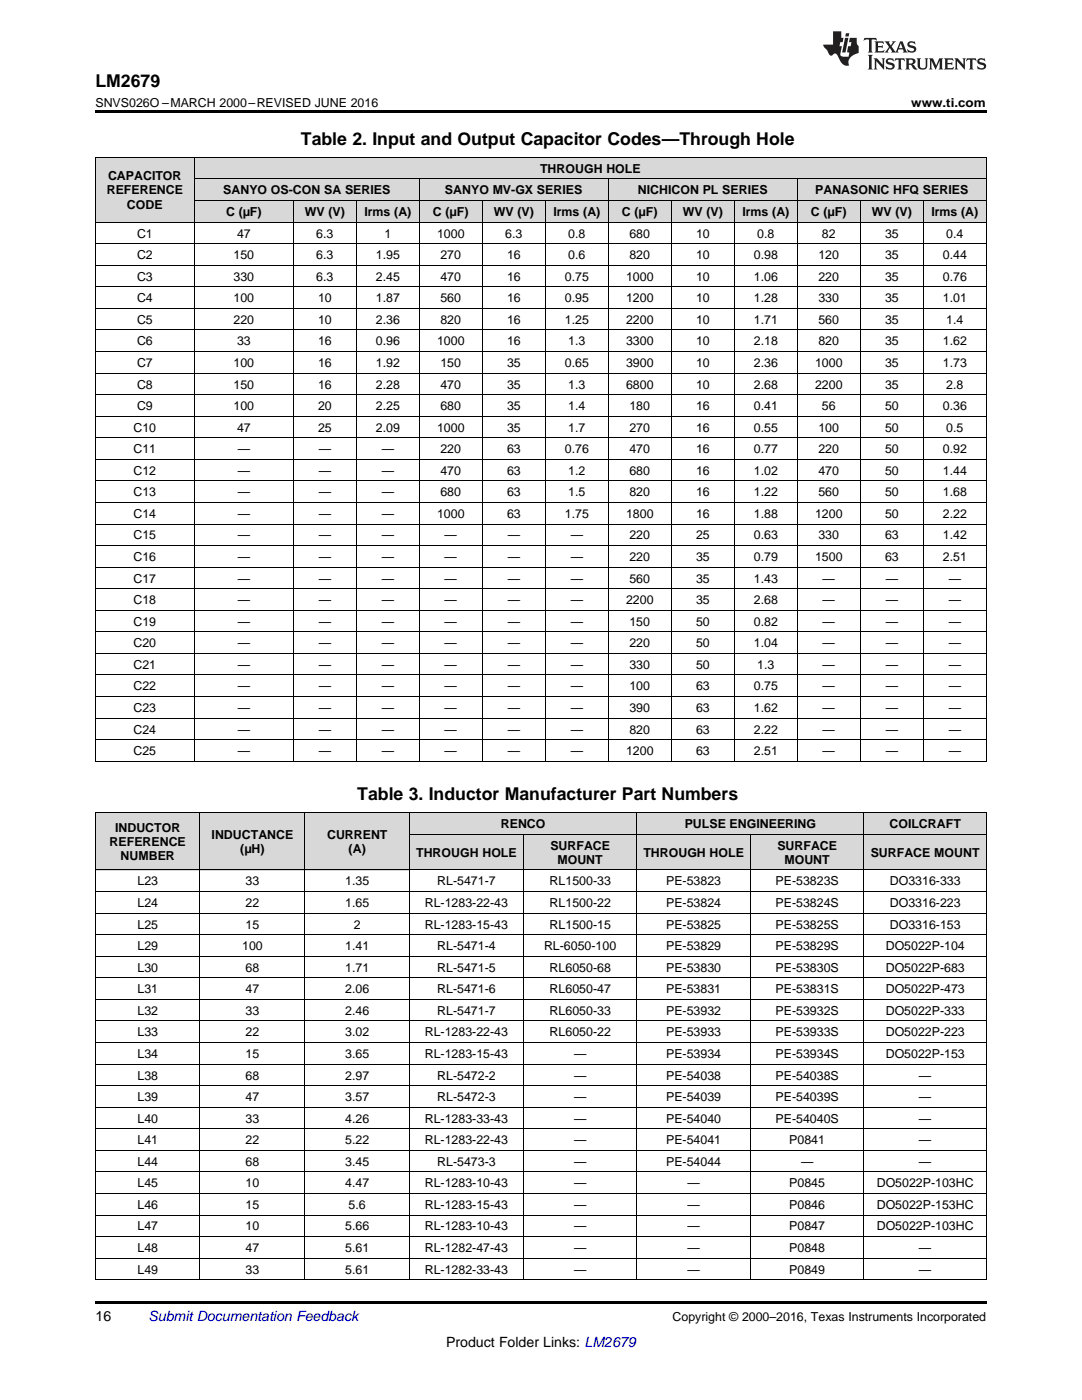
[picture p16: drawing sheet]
<svg xmlns="http://www.w3.org/2000/svg" width="216mm" height="279mm" viewBox="0 0 216 279" stroke-linecap="round" stroke-linejoin="round" font-family="sans-serif">
<defs><g id="words">
<g font-size="3.5">
<text x="19" y="17.3">LM2679</text>
<text x="60" y="28.9">Table 2. Input and Output Capacitor Codes—Through Hole</text>
<text x="71.3" y="159.7">Table 3. Inductor Manufacturer Part Numbers</text>
</g>
<g font-size="2.8">
<text x="19" y="263.6">16</text>
<text x="89" y="268.9">Product Folder Links: LM2679</text>
</g>
<text font-size="2.8" fill="#0000c8" x="29.6" y="263.6">Submit Documentation Feedback</text>
<g font-size="2.5">
<text x="19" y="21.4">SNVS026O –MARCH 2000–REVISED JUNE 2016</text>
<text x="181.8" y="21.4">www.ti.com</text>
<text x="21.6" y="36">CAPACITOR</text>
<text x="107.8" y="34.5">THROUGH HOLE</text>
<text x="21.3" y="38.8">REFERENCE</text>
<text x="25.3" y="41.6">CODE</text>
<text x="44.6" y="38.8">SANYO OS-CON SA SERIES</text>
<text x="88.8" y="38.8">SANYO MV-GX SERIES</text>
<text x="127.3" y="38.8">NICHICON PL SERIES</text>
<text x="162.7" y="38.8">PANASONIC HFQ SERIES</text>
<text x="27.3" y="47.4">C1</text>
<text x="45.1" y="43.1">C (µF)</text>
<text x="47.3" y="47.4">47</text>
<text x="60.8" y="43.1">WV (V)</text>
<text x="63.1" y="47.4">6.3</text>
<text x="72.7" y="43.1">Irms (A)</text>
<text x="76.7" y="47.4">1</text>
<text x="86.4" y="43.1">C (µF)</text>
<text x="87.2" y="47.4">1000</text>
<text x="98.5" y="43.1">WV (V)</text>
<text x="100.8" y="47.4">6.3</text>
<text x="110.4" y="43.1">Irms (A)</text>
<text x="113.4" y="47.4">0.8</text>
<text x="124.1" y="43.1">C (µF)</text>
<text x="125.6" y="47.4">680</text>
<text x="136.2" y="43.1">WV (V)</text>
<text x="138.9" y="47.4">10</text>
<text x="148.1" y="43.1">Irms (A)</text>
<text x="151.1" y="47.4">0.8</text>
<text x="161.8" y="43.1">C (µF)</text>
<text x="164" y="47.4">82</text>
<text x="174" y="43.1">WV (V)</text>
<text x="176.6" y="47.4">35</text>
<text x="185.8" y="43.1">Irms (A)</text>
<text x="188.8" y="47.4">0.4</text>
<text x="27.3" y="51.7">C2</text>
<text x="46.6" y="51.7">150</text>
<text x="63.1" y="51.7">6.3</text>
<text x="75" y="51.7">1.95</text>
<text x="87.9" y="51.7">270</text>
<text x="101.2" y="51.7">16</text>
<text x="113.4" y="51.7">0.6</text>
<text x="125.6" y="51.7">820</text>
<text x="138.9" y="51.7">10</text>
<text x="150.4" y="51.7">0.98</text>
<text x="163.3" y="51.7">120</text>
<text x="176.6" y="51.7">35</text>
<text x="188.1" y="51.7">0.44</text>
<text x="27.3" y="56">C3</text>
<text x="46.6" y="56">330</text>
<text x="63.1" y="56">6.3</text>
<text x="75" y="56">2.45</text>
<text x="87.9" y="56">470</text>
<text x="101.2" y="56">16</text>
<text x="112.7" y="56">0.75</text>
<text x="124.9" y="56">1000</text>
<text x="138.9" y="56">10</text>
<text x="150.4" y="56">1.06</text>
<text x="163.3" y="56">220</text>
<text x="176.6" y="56">35</text>
<text x="188.1" y="56">0.76</text>
<text x="27.3" y="60.3">C4</text>
<text x="27.3" y="64.6">C5</text>
<text x="46.6" y="60.3">100</text>
<text x="46.6" y="64.6">220</text>
<text x="63.5" y="60.3">10</text>
<text x="63.5" y="64.6">10</text>
<text x="75" y="60.3">1.87</text>
<text x="75" y="64.6">2.36</text>
<text x="87.9" y="60.3">560</text>
<text x="87.9" y="64.6">820</text>
<text x="101.2" y="60.3">16</text>
<text x="101.2" y="64.6">16</text>
<text x="112.7" y="60.3">0.95</text>
<text x="112.7" y="64.6">1.25</text>
<text x="124.9" y="60.3">1200</text>
<text x="124.9" y="64.6">2200</text>
<text x="138.9" y="60.3">10</text>
<text x="138.9" y="64.6">10</text>
<text x="150.4" y="60.3">1.28</text>
<text x="150.4" y="64.6">1.71</text>
<text x="163.3" y="60.3">330</text>
<text x="163.3" y="64.6">560</text>
<text x="176.6" y="60.3">35</text>
<text x="176.6" y="64.6">35</text>
<text x="188.1" y="60.3">1.01</text>
<text x="188.8" y="64.6">1.4</text>
<text x="27.3" y="68.9">C6</text>
<text x="47.3" y="68.9">33</text>
<text x="63.5" y="68.9">16</text>
<text x="75" y="68.9">0.96</text>
<text x="87.2" y="68.9">1000</text>
<text x="101.2" y="68.9">16</text>
<text x="113.4" y="68.9">1.3</text>
<text x="124.9" y="68.9">3300</text>
<text x="138.9" y="68.9">10</text>
<text x="150.4" y="68.9">2.18</text>
<text x="163.3" y="68.9">820</text>
<text x="176.6" y="68.9">35</text>
<text x="188.1" y="68.9">1.62</text>
<text x="27.3" y="73.2">C7</text>
<text x="27.3" y="77.5">C8</text>
<text x="46.6" y="73.2">100</text>
<text x="46.6" y="77.5">150</text>
<text x="63.5" y="73.2">16</text>
<text x="63.5" y="77.5">16</text>
<text x="75" y="73.2">1.92</text>
<text x="75" y="77.5">2.28</text>
<text x="87.9" y="73.2">150</text>
<text x="87.9" y="77.5">470</text>
<text x="101.2" y="73.2">35</text>
<text x="101.2" y="77.5">35</text>
<text x="112.7" y="73.2">0.65</text>
<text x="113.4" y="77.5">1.3</text>
<text x="124.9" y="73.2">3900</text>
<text x="124.9" y="77.5">6800</text>
<text x="138.9" y="73.2">10</text>
<text x="138.9" y="77.5">10</text>
<text x="150.4" y="73.2">2.36</text>
<text x="150.4" y="77.5">2.68</text>
<text x="162.6" y="73.2">1000</text>
<text x="162.6" y="77.5">2200</text>
<text x="176.6" y="73.2">35</text>
<text x="176.6" y="77.5">35</text>
<text x="188.1" y="73.2">1.73</text>
<text x="188.8" y="77.5">2.8</text>
<text x="27.3" y="81.8">C9</text>
<text x="46.6" y="81.8">100</text>
<text x="63.5" y="81.8">20</text>
<text x="75" y="81.8">2.25</text>
<text x="87.9" y="81.8">680</text>
<text x="101.2" y="81.8">35</text>
<text x="113.4" y="81.8">1.4</text>
<text x="125.6" y="81.8">180</text>
<text x="138.9" y="81.8">16</text>
<text x="150.4" y="81.8">0.41</text>
<text x="164" y="81.8">56</text>
<text x="176.6" y="81.8">50</text>
<text x="188.1" y="81.8">0.36</text>
<text x="26.6" y="86.1">C10</text>
<text x="47.3" y="86.1">47</text>
<text x="63.5" y="86.1">25</text>
<text x="75" y="86.1">2.09</text>
<text x="87.2" y="86.1">1000</text>
<text x="101.2" y="86.1">35</text>
<text x="113.4" y="86.1">1.7</text>
<text x="125.6" y="86.1">270</text>
<text x="138.9" y="86.1">16</text>
<text x="150.4" y="86.1">0.55</text>
<text x="163.3" y="86.1">100</text>
<text x="176.6" y="86.1">50</text>
<text x="188.8" y="86.1">0.5</text>
<text x="26.6" y="90.5">C11</text>
<text x="26.6" y="94.8">C12</text>
<text x="47.4" y="90.5">—</text>
<text x="47.4" y="94.8">—</text>
<text x="63.6" y="90.5">—</text>
<text x="63.6" y="94.8">—</text>
<text x="76.2" y="90.5">—</text>
<text x="76.2" y="94.8">—</text>
<text x="87.9" y="90.5">220</text>
<text x="87.9" y="94.8">470</text>
<text x="101.2" y="90.5">63</text>
<text x="101.2" y="94.8">63</text>
<text x="112.7" y="90.5">0.76</text>
<text x="113.4" y="94.8">1.2</text>
<text x="125.6" y="90.5">470</text>
<text x="125.6" y="94.8">680</text>
<text x="138.9" y="90.5">16</text>
<text x="138.9" y="94.8">16</text>
<text x="150.4" y="90.5">0.77</text>
<text x="150.4" y="94.8">1.02</text>
<text x="163.3" y="90.5">220</text>
<text x="163.3" y="94.8">470</text>
<text x="176.6" y="90.5">50</text>
<text x="176.6" y="94.8">50</text>
<text x="188.1" y="90.5">0.92</text>
<text x="188.1" y="94.8">1.44</text>
<text x="26.6" y="99.1">C13</text>
<text x="47.4" y="99.1">—</text>
<text x="63.6" y="99.1">—</text>
<text x="76.2" y="99.1">—</text>
<text x="87.9" y="99.1">680</text>
<text x="101.2" y="99.1">63</text>
<text x="113.4" y="99.1">1.5</text>
<text x="125.6" y="99.1">820</text>
<text x="138.9" y="99.1">16</text>
<text x="150.4" y="99.1">1.22</text>
<text x="163.3" y="99.1">560</text>
<text x="176.6" y="99.1">50</text>
<text x="188.1" y="99.1">1.68</text>
<text x="26.6" y="103.4">C14</text>
<text x="26.6" y="107.7">C15</text>
<text x="47.4" y="103.4">—</text>
<text x="47.4" y="107.7">—</text>
<text x="63.6" y="103.4">—</text>
<text x="63.6" y="107.7">—</text>
<text x="76.2" y="103.4">—</text>
<text x="76.2" y="107.7">—</text>
<text x="87.2" y="103.4">1000</text>
<text x="88.7" y="107.7">—</text>
<text x="101.2" y="103.4">63</text>
<text x="101.3" y="107.7">—</text>
<text x="112.7" y="103.4">1.75</text>
<text x="113.9" y="107.7">—</text>
<text x="124.9" y="103.4">1800</text>
<text x="125.6" y="107.7">220</text>
<text x="138.9" y="103.4">16</text>
<text x="138.9" y="107.7">25</text>
<text x="150.4" y="103.4">1.88</text>
<text x="150.4" y="107.7">0.63</text>
<text x="162.6" y="103.4">1200</text>
<text x="163.3" y="107.7">330</text>
<text x="176.6" y="103.4">50</text>
<text x="176.6" y="107.7">63</text>
<text x="188.1" y="103.4">2.22</text>
<text x="188.1" y="107.7">1.42</text>
<text x="26.6" y="112">C16</text>
<text x="47.4" y="112">—</text>
<text x="63.6" y="112">—</text>
<text x="76.2" y="112">—</text>
<text x="88.7" y="112">—</text>
<text x="101.3" y="112">—</text>
<text x="113.9" y="112">—</text>
<text x="125.6" y="112">220</text>
<text x="138.9" y="112">35</text>
<text x="150.4" y="112">0.79</text>
<text x="162.6" y="112">1500</text>
<text x="176.6" y="112">63</text>
<text x="188.1" y="112">2.51</text>
<text x="26.6" y="116.3">C17</text>
<text x="47.4" y="116.3">—</text>
<text x="63.6" y="116.3">—</text>
<text x="76.2" y="116.3">—</text>
<text x="88.7" y="116.3">—</text>
<text x="101.3" y="116.3">—</text>
<text x="113.9" y="116.3">—</text>
<text x="125.6" y="116.3">560</text>
<text x="138.9" y="116.3">35</text>
<text x="150.4" y="116.3">1.43</text>
<text x="164.1" y="116.3">—</text>
<text x="176.7" y="116.3">—</text>
<text x="189.3" y="116.3">—</text>
<text x="26.6" y="120.6">C18</text>
<text x="26.6" y="124.9">C19</text>
<text x="47.4" y="120.6">—</text>
<text x="47.4" y="124.9">—</text>
<text x="63.6" y="120.6">—</text>
<text x="63.6" y="124.9">—</text>
<text x="76.2" y="120.6">—</text>
<text x="76.2" y="124.9">—</text>
<text x="88.7" y="120.6">—</text>
<text x="88.7" y="124.9">—</text>
<text x="101.3" y="120.6">—</text>
<text x="101.3" y="124.9">—</text>
<text x="113.9" y="120.6">—</text>
<text x="113.9" y="124.9">—</text>
<text x="124.9" y="120.6">2200</text>
<text x="125.6" y="124.9">150</text>
<text x="138.9" y="120.6">35</text>
<text x="138.9" y="124.9">50</text>
<text x="150.4" y="120.6">2.68</text>
<text x="150.4" y="124.9">0.82</text>
<text x="164.1" y="120.6">—</text>
<text x="164.1" y="124.9">—</text>
<text x="176.7" y="120.6">—</text>
<text x="176.7" y="124.9">—</text>
<text x="189.3" y="120.6">—</text>
<text x="189.3" y="124.9">—</text>
<text x="26.6" y="129.2">C20</text>
<text x="47.4" y="129.2">—</text>
<text x="63.6" y="129.2">—</text>
<text x="76.2" y="129.2">—</text>
<text x="88.7" y="129.2">—</text>
<text x="101.3" y="129.2">—</text>
<text x="113.9" y="129.2">—</text>
<text x="125.6" y="129.2">220</text>
<text x="138.9" y="129.2">50</text>
<text x="150.4" y="129.2">1.04</text>
<text x="164.1" y="129.2">—</text>
<text x="176.7" y="129.2">—</text>
<text x="189.3" y="129.2">—</text>
<text x="26.6" y="133.5">C21</text>
<text x="26.6" y="137.8">C22</text>
<text x="47.4" y="133.5">—</text>
<text x="47.4" y="137.8">—</text>
<text x="63.6" y="133.5">—</text>
<text x="63.6" y="137.8">—</text>
<text x="76.2" y="133.5">—</text>
<text x="76.2" y="137.8">—</text>
<text x="88.7" y="133.5">—</text>
<text x="88.7" y="137.8">—</text>
<text x="101.3" y="133.5">—</text>
<text x="101.3" y="137.8">—</text>
<text x="113.9" y="133.5">—</text>
<text x="113.9" y="137.8">—</text>
<text x="125.6" y="133.5">330</text>
<text x="125.6" y="137.8">100</text>
<text x="138.9" y="133.5">50</text>
<text x="138.9" y="137.8">63</text>
<text x="150.4" y="137.8">0.75</text>
<text x="151.1" y="133.5">1.3</text>
<text x="164.1" y="133.5">—</text>
<text x="164.1" y="137.8">—</text>
<text x="176.7" y="133.5">—</text>
<text x="176.7" y="137.8">—</text>
<text x="189.3" y="133.5">—</text>
<text x="189.3" y="137.8">—</text>
<text x="26.6" y="142.1">C23</text>
<text x="47.4" y="142.1">—</text>
<text x="63.6" y="142.1">—</text>
<text x="76.2" y="142.1">—</text>
<text x="88.7" y="142.1">—</text>
<text x="101.3" y="142.1">—</text>
<text x="113.9" y="142.1">—</text>
<text x="125.6" y="142.1">390</text>
<text x="138.9" y="142.1">63</text>
<text x="150.4" y="142.1">1.62</text>
<text x="164.1" y="142.1">—</text>
<text x="176.7" y="142.1">—</text>
<text x="189.3" y="142.1">—</text>
<text x="26.6" y="146.4">C24</text>
<text x="47.4" y="146.4">—</text>
<text x="63.6" y="146.4">—</text>
<text x="76.2" y="146.4">—</text>
<text x="88.7" y="146.4">—</text>
<text x="101.3" y="146.4">—</text>
<text x="113.9" y="146.4">—</text>
<text x="125.6" y="146.4">820</text>
<text x="138.9" y="146.4">63</text>
<text x="150.4" y="146.4">2.22</text>
<text x="164.1" y="146.4">—</text>
<text x="176.7" y="146.4">—</text>
<text x="189.3" y="146.4">—</text>
<text x="26.6" y="150.7">C25</text>
<text x="47.4" y="150.7">—</text>
<text x="63.6" y="150.7">—</text>
<text x="76.2" y="150.7">—</text>
<text x="88.7" y="150.7">—</text>
<text x="101.3" y="150.7">—</text>
<text x="113.9" y="150.7">—</text>
<text x="124.9" y="150.7">1200</text>
<text x="138.9" y="150.7">63</text>
<text x="150.4" y="150.7">2.51</text>
<text x="164.1" y="150.7">—</text>
<text x="176.7" y="150.7">—</text>
<text x="189.3" y="150.7">—</text>
<text x="23" y="166">INDUCTOR</text>
<text x="42.2" y="167.4">INDUCTANCE</text>
<text x="65.3" y="167.4">CURRENT</text>
<text x="99.9" y="165.3">RENCO</text>
<text x="136.6" y="165.3">PULSE ENGINEERING</text>
<text x="177.5" y="165.3">COILCRAFT</text>
<text x="21.9" y="168.8">REFERENCE</text>
<text x="24.1" y="171.7">NUMBER</text>
<text x="47.9" y="170.3">(µH)</text>
<text x="69.6" y="170.3">(A)</text>
<text x="83" y="171">THROUGH HOLE</text>
<text x="109.8" y="169.6">SURFACE</text>
<text x="111.2" y="172.4">MOUNT</text>
<text x="128.4" y="171">THROUGH HOLE</text>
<text x="155.1" y="169.6">SURFACE</text>
<text x="156.5" y="172.4">MOUNT</text>
<text x="173.7" y="171">SURFACE MOUNT</text>
<text x="27.4" y="176.7">L23</text>
<text x="49" y="176.7">33</text>
<text x="68.9" y="176.7">1.35</text>
<text x="87.2" y="176.7">RL-5471-7</text>
<text x="109.7" y="176.7">RL1500-33</text>
<text x="132.9" y="176.7">PE-53823</text>
<text x="154.8" y="176.7">PE-53823S</text>
<text x="177.6" y="176.7">DO3316-333</text>
<text x="27.4" y="181">L24</text>
<text x="27.4" y="185.3">L25</text>
<text x="49" y="181">22</text>
<text x="49" y="185.3">15</text>
<text x="68.9" y="181">1.65</text>
<text x="70.6" y="185.3">2</text>
<text x="84.8" y="181">RL-1283-22-43</text>
<text x="84.8" y="185.3">RL-1283-15-43</text>
<text x="109.7" y="181">RL1500-22</text>
<text x="109.7" y="185.3">RL1500-15</text>
<text x="132.9" y="181">PE-53824</text>
<text x="132.9" y="185.3">PE-53825</text>
<text x="154.8" y="181">PE-53824S</text>
<text x="154.8" y="185.3">PE-53825S</text>
<text x="177.6" y="181">DO3316-223</text>
<text x="177.6" y="185.3">DO3316-153</text>
<text x="27.4" y="189.6">L29</text>
<text x="48.3" y="189.6">100</text>
<text x="68.9" y="189.6">1.41</text>
<text x="87.2" y="189.6">RL-5471-4</text>
<text x="108.5" y="189.6">RL-6050-100</text>
<text x="132.9" y="189.6">PE-53829</text>
<text x="154.8" y="189.6">PE-53829S</text>
<text x="176.7" y="189.6">DO5022P-104</text>
<text x="27.4" y="193.9">L30</text>
<text x="49" y="193.9">68</text>
<text x="68.9" y="193.9">1.71</text>
<text x="87.2" y="193.9">RL-5471-5</text>
<text x="109.7" y="193.9">RL6050-68</text>
<text x="132.9" y="193.9">PE-53830</text>
<text x="154.8" y="193.9">PE-53830S</text>
<text x="176.7" y="193.9">DO5022P-683</text>
<text x="27.4" y="198.2">L31</text>
<text x="27.4" y="202.5">L32</text>
<text x="49" y="198.2">47</text>
<text x="49" y="202.5">33</text>
<text x="68.9" y="198.2">2.06</text>
<text x="68.9" y="202.5">2.46</text>
<text x="87.2" y="198.2">RL-5471-6</text>
<text x="87.2" y="202.5">RL-5471-7</text>
<text x="109.7" y="198.2">RL6050-47</text>
<text x="109.7" y="202.5">RL6050-33</text>
<text x="132.9" y="198.2">PE-53831</text>
<text x="132.9" y="202.5">PE-53932</text>
<text x="154.8" y="198.2">PE-53831S</text>
<text x="154.8" y="202.5">PE-53932S</text>
<text x="176.7" y="198.2">DO5022P-473</text>
<text x="176.7" y="202.5">DO5022P-333</text>
<text x="27.4" y="206.8">L33</text>
<text x="49" y="206.8">22</text>
<text x="68.9" y="206.8">3.02</text>
<text x="84.8" y="206.8">RL-1283-22-43</text>
<text x="109.7" y="206.8">RL6050-22</text>
<text x="132.9" y="206.8">PE-53933</text>
<text x="154.8" y="206.8">PE-53933S</text>
<text x="176.7" y="206.8">DO5022P-223</text>
<text x="27.4" y="211.1">L34</text>
<text x="27.4" y="215.4">L38</text>
<text x="49" y="211.1">15</text>
<text x="49" y="215.4">68</text>
<text x="68.9" y="211.1">3.65</text>
<text x="68.9" y="215.4">2.97</text>
<text x="84.8" y="211.1">RL-1283-15-43</text>
<text x="87.2" y="215.4">RL-5472-2</text>
<text x="114.5" y="211.1">—</text>
<text x="114.5" y="215.4">—</text>
<text x="132.9" y="211.1">PE-53934</text>
<text x="132.9" y="215.4">PE-54038</text>
<text x="154.8" y="211.1">PE-53934S</text>
<text x="154.8" y="215.4">PE-54038S</text>
<text x="176.7" y="211.1">DO5022P-153</text>
<text x="183.4" y="215.4">—</text>
<text x="27.4" y="219.7">L39</text>
<text x="49" y="219.7">47</text>
<text x="68.9" y="219.7">3.57</text>
<text x="87.2" y="219.7">RL-5472-3</text>
<text x="114.5" y="219.7">—</text>
<text x="132.9" y="219.7">PE-54039</text>
<text x="154.8" y="219.7">PE-54039S</text>
<text x="183.4" y="219.7">—</text>
<text x="27.4" y="224">L40</text>
<text x="49" y="224">33</text>
<text x="68.9" y="224">4.26</text>
<text x="84.8" y="224">RL-1283-33-43</text>
<text x="114.5" y="224">—</text>
<text x="132.9" y="224">PE-54040</text>
<text x="154.8" y="224">PE-54040S</text>
<text x="183.4" y="224">—</text>
<text x="27.4" y="228.4">L41</text>
<text x="27.4" y="232.7">L44</text>
<text x="49" y="228.4">22</text>
<text x="49" y="232.7">68</text>
<text x="68.9" y="228.4">5.22</text>
<text x="68.9" y="232.7">3.45</text>
<text x="84.8" y="228.4">RL-1283-22-43</text>
<text x="87.2" y="232.7">RL-5473-3</text>
<text x="114.5" y="228.4">—</text>
<text x="114.5" y="232.7">—</text>
<text x="132.9" y="228.4">PE-54041</text>
<text x="132.9" y="232.7">PE-54044</text>
<text x="157.5" y="228.4">P0841</text>
<text x="159.8" y="232.7">—</text>
<text x="183.4" y="228.4">—</text>
<text x="183.4" y="232.7">—</text>
<text x="27.4" y="237">L45</text>
<text x="49" y="237">10</text>
<text x="68.9" y="237">4.47</text>
<text x="84.8" y="237">RL-1283-10-43</text>
<text x="114.5" y="237">—</text>
<text x="137.2" y="237">—</text>
<text x="157.5" y="237">P0845</text>
<text x="174.9" y="237">DO5022P-103HC</text>
<text x="27.4" y="241.3">L46</text>
<text x="27.4" y="245.6">L47</text>
<text x="49" y="241.3">15</text>
<text x="49" y="245.6">10</text>
<text x="68.9" y="245.6">5.66</text>
<text x="69.6" y="241.3">5.6</text>
<text x="84.8" y="241.3">RL-1283-15-43</text>
<text x="84.8" y="245.6">RL-1283-10-43</text>
<text x="114.5" y="241.3">—</text>
<text x="114.5" y="245.6">—</text>
<text x="137.2" y="241.3">—</text>
<text x="137.2" y="245.6">—</text>
<text x="157.5" y="241.3">P0846</text>
<text x="157.5" y="245.6">P0847</text>
<text x="174.9" y="241.3">DO5022P-153HC</text>
<text x="174.9" y="245.6">DO5022P-103HC</text>
<text x="27.4" y="249.9">L48</text>
<text x="49" y="249.9">47</text>
<text x="68.9" y="249.9">5.61</text>
<text x="84.8" y="249.9">RL-1282-47-43</text>
<text x="114.5" y="249.9">—</text>
<text x="137.2" y="249.9">—</text>
<text x="157.5" y="249.9">P0848</text>
<text x="183.4" y="249.9">—</text>
<text x="27.4" y="254.2">L49</text>
<text x="49" y="254.2">33</text>
<text x="68.9" y="254.2">5.61</text>
<text x="84.8" y="254.2">RL-1282-33-43</text>
<text x="114.5" y="254.2">—</text>
<text x="137.2" y="254.2">—</text>
<text x="157.5" y="254.2">P0849</text>
<text x="183.4" y="254.2">—</text>
<text x="134.2" y="263.6">Copyright © 2000–2016, Texas Instruments Incorporated</text>
</g>
</g></defs>
<g fill="#d8d8d8">
<path d="M19 162.2h20.9v11.5h-20.9z"/>
<path d="M39.9 162.2h21v11.5h-21z"/>
<path d="M60.9 162.2h20.9v11.5h-20.9z"/>
<path d="M81.8 166.5h22.7v7.2h-22.7z"/>
<path d="M104.5 166.5h22.6v7.2h-22.6z"/>
<path d="M127.1 166.5h22.7v7.2h-22.7z"/>
<path d="M149.8 166.5h22.6v7.2h-22.6z"/>
<path d="M172.4 166.5h24.4v7.2h-24.4z"/>
<path d="M81.8 162.2h22.7v4.3h-22.7z"/>
<path d="M104.5 162.2h22.6v4.3h-22.6z"/>
<path d="M127.1 162.2h22.7v4.3h-22.7z"/>
<path d="M149.8 162.2h22.6v4.3h-22.6z"/>
<path d="M172.4 162.2h24.4v4.3h-24.4z"/>
<path d="M19 31.5h19.8v12.9h-19.8z"/>
<path d="M38.8 40.1h19.8v4.3h-19.8z"/>
<path d="M58.6 40.1h12.5v4.3h-12.5z"/>
<path d="M71.1 40.1h12.6v4.3h-12.6z"/>
<path d="M83.7 40.1h12.6v4.3h-12.6z"/>
<path d="M96.3 40.1h12.5v4.3h-12.5z"/>
<path d="M108.8 40.1h12.6v4.3h-12.6z"/>
<path d="M121.4 40.1h12.6v4.3h-12.6z"/>
<path d="M134 40.1h12.5v4.3h-12.5z"/>
<path d="M146.5 40.1h12.6v4.3h-12.6z"/>
<path d="M159.1 40.1h12.6v4.3h-12.6z"/>
<path d="M171.7 40.1h12.6v4.3h-12.6z"/>
<path d="M184.3 40.1h12.5v4.3h-12.5z"/>
<path d="M38.8 35.8h19.8v4.3h-19.8z"/>
<path d="M58.6 35.8h12.5v4.3h-12.5z"/>
<path d="M71.1 35.8h12.6v4.3h-12.6z"/>
<path d="M83.7 35.8h12.6v4.3h-12.6z"/>
<path d="M96.3 35.8h12.5v4.3h-12.5z"/>
<path d="M108.8 35.8h12.6v4.3h-12.6z"/>
<path d="M121.4 35.8h12.6v4.3h-12.6z"/>
<path d="M134 35.8h12.5v4.3h-12.5z"/>
<path d="M146.5 35.8h12.6v4.3h-12.6z"/>
<path d="M159.1 35.8h12.6v4.3h-12.6z"/>
<path d="M171.7 35.8h12.6v4.3h-12.6z"/>
<path d="M184.3 35.8h12.5v4.3h-12.5z"/>
<path d="M38.8 31.5h19.8v4.3h-19.8z"/>
<path d="M58.6 31.5h12.5v4.3h-12.5z"/>
<path d="M71.1 31.5h12.6v4.3h-12.6z"/>
<path d="M83.7 31.5h12.6v4.3h-12.6z"/>
<path d="M96.3 31.5h12.5v4.3h-12.5z"/>
<path d="M108.8 31.5h12.6v4.3h-12.6z"/>
<path d="M121.4 31.5h12.6v4.3h-12.6z"/>
<path d="M134 31.5h12.5v4.3h-12.5z"/>
<path d="M146.5 31.5h12.6v4.3h-12.6z"/>
<path d="M159.1 31.5h12.6v4.3h-12.6z"/>
<path d="M171.7 31.5h12.6v4.3h-12.6z"/>
<path d="M184.3 31.5h12.5v4.3h-12.5z"/>
</g>
<path d="M19 22h177.8v.5h-177.8zM19 255.4h.2zM60.7 255.4h.2zM81.7 255.4h.1zM104.4 255.4h.1zM127 255.4h.1zM149.6 255.4h.2zM172.3 255.4h.1zM196.7 255.4h.1zM19 259.7h177.8v.5h-177.8z" fill="#000"/>
<g fill="none" stroke="#000" stroke-width=".2">
<path d="M19 31.4h177.8M19.1 31.5v120.5M38.8 31.5v120.5M38.8 35.7h158M83.6 35.8v116.2M121.3 35.8v116.2M159 35.8v116.2M196.8 31.5v120.5M19 57.2h177.8M19 52.9h177.8M19 48.6h177.8M19 44.3h177.8"/>
<path d="M38.8 40h158M58.5 40.1v111.9M71.1 40.1v111.9M96.2 40.1v111.9M108.8 40.1v111.9M133.9 40.1v111.9M146.5 40.1v111.9M171.6 40.1v111.9M184.2 40.1v111.9M19 78.8h177.8M19 74.5h177.8M19 70.1h177.8"/>
<path d="M19 65.8h177.8M19 61.5h177.8M19 96h177.8M19 91.7h177.8M19 87.4h177.8M19 83.1h177.8M19 117.5h177.8M19 113.2h177.8M19 108.9h177.8M19 104.6h177.8M19 100.3h177.8M19 139h177.8"/>
<path d="M19 134.7h177.8M19 130.4h177.8M19 126.1h177.8M19 121.8h177.8M19 151.9h177.8M19 147.6h177.8M19 143.3h177.8M19 177.9h177.8M19 173.6h177.8M19 162.2h177.8M19.1 162.2v93.2M39.9 162.2v93.2"/>
<path d="M60.8 162.2v93.2M81.7 162.2v93.2M81.8 166.5h115M104.4 166.5v88.9M127.1 162.2v93.2M149.7 166.5v88.9M172.4 162.2v93.2M196.8 162.2v93.2M19 199.4h177.8M19 195.1h177.8M19 190.8h177.8M19 186.5h177.8"/>
<path d="M19 182.2h177.8M19 216.7h177.8M19 212.4h177.8M19 208.1h177.8M19 203.7h177.8M19 238.2h177.8M19 233.9h177.8M19 229.6h177.8M19 225.3h177.8M19 221h177.8M19 255.4h177.8M19 251.1h177.8"/>
<path d="M19 246.8h177.8M19 242.5h177.8"/>
</g>
<g fill="#231f20">
<path d="M172.5 7.6l-.1 .5 .4-.2h.6v.1v2.1l-.2 .4h.9l-.2-.4v-2.1l.1-.1h.5l.5 .2-.2-.5zM174.5 8.3l.2 .3v1.5l-.2 .4h1.8l.2-.6a1.04 1.04 0 0 1-1.3 .2v-.7h.6l.3 .2v-.6l-.3 .2h-.6v-.6l.8-.1 .4 .3-.2-.5zM176.5 8.3l.9 1.1-.9 1.1h.8l-.2-.2 .4-.7 .5 .7-.2 .2h1.5l-.2-.2 .2-.4h.9l.1 .4-.2 .2h1l-.3-.3-.7-1.9h-.5l-.9 2-.8-1 .9-1h-.8l.1 .3-.4 .5-.3-.6 .1-.2zM179.7 8.6l.4 1h-.7zM181.3 8.4a.63 .63 0 0 0-.2 .7 .63 .63 0 0 0 .6 .4l.6 .2 .1 .2a.75 .75 0 0 1-.7 .4 .75 .75 0 0 1-.6-.5l.1 .7 .1-.1a1.11 1.11 0 0 0 1.5-.6 1.13 1.13 0 0 0-1.2-.8l-.1-.4a1.04 1.04 0 0 1 1.2 .2l-.2-.5-.2 .1-.4-.2zM173.2 10.9l.2 .4v2.2l-.2 .4h1l-.3-.4v-2.2l.3-.4zM174.3 11.6l.3 .4v1.5l-.3 .4h.8l-.2-.4v-1.3l1.5 1.7v-1.9l.2-.4h-.7l.2 .4v.9l-1.1-1.3zM177 11.8a.62 .62 0 0 0-.2 .7 .62 .62 0 0 0 .6 .4l.6 .1 .1 .3a.76 .76 0 0 1-.7 .3 .76 .76 0 0 1-.7-.4l.2 .7 .1-.1a1.11 1.11 0 0 0 1.5-.6 1.13 1.13 0 0 0-1.2-.8l-.1-.4a1.04 1.04 0 0 1 1.2 .2l-.2-.6-.2 .1-.5-.1zM178.7 11.6l-.2 .6a.61 .61 0 0 1 .8-.3v1.6l-.2 .4h.9l-.2-.4v-1.6a.63 .63 0 0 1 .7 .3l-.1-.6zM180.6 11.6l.3 .4v1.5l-.3 .4h1l-.2-.2-.1-.8 .6 .2a.76 .76 0 0 0 1.2 .7l-1-1a.58 .58 0 0 0 .6-.5 .58 .58 0 0 0-.5-.6zM181.4 11.9h.1a.45 .45 0 0 1 .5 .1 .45 .45 0 0 1 .1 .5l-.8 .2zM182.9 11.6l.2 .2a2.17 2.17 0 0 0 .3 1.9 .99 .99 0 0 0 1.6-.6v-1.1l.2-.4h-.7l.2 .2a1.92 1.92 0 0 1-.2 1.8 .6 .6 0 0 1-.9-.5v-1.1l.2-.4zM185.4 11.6l.2 .4v1.5l-.2 .4h.7l-.2-.4v-1.4l.8 1.8 .8-1.8v1.4l-.2 .4h.9l-.2-.4v-1.5l.2-.4h-.8l-.6 1.5-.6-1.5zM188.4 11.6l.2 .4v1.5l-.2 .4h1.8l.1-.6a1.04 1.04 0 0 1-1.2 .1v-.6h.5l.4 .2v-.6l-.4 .2h-.5v-.7h.8l.3 .3-.1-.6zM190.5 11.6l.2 .4v1.5l-.2 .4h.7l-.2-.4v-1.3l1.5 1.7v-1.9l.2-.4h-.7l.2 .4v.9l-1.1-1.3zM192.9 11.6l-.1 .6a.61 .61 0 0 1 .7-.3l.1 1.6-.3 .4h1l-.3-.4 .1-1.6a.63 .63 0 0 1 .7 .3l-.1-.6zM195.2 11.8a.62 .62 0 0 0-.2 .7 .62 .62 0 0 0 .6 .4l.6 .1 .1 .3a.76 .76 0 0 1-.7 .3 .76 .76 0 0 1-.6-.4l.1 .7 .1-.1a1.11 1.11 0 0 0 1.6-.6 1.13 1.13 0 0 0-1.3-.8l-.1-.4a1.04 1.04 0 0 1 1.2 .2l-.1-.6-.2 .1-.5-.1z"/>
<path d="M166.2 6.3v2.6h-1.9v.4l.8 .9a.91 .91 0 0 0 1 .8 .56 .56 0 0 1 .5-.3 .56 .56 0 0 1 .5 .3l.4 .8a1.53 1.53 0 0 0 1.9 1.2 1.54 1.54 0 0 1 1-2.1l.9-.3v-1.4a1.52 1.52 0 0 1-.4-1.6h-1.3l-.2 .8h.5l-.2 .8h-.5l-.1 1v.2l.4 .1-.2 .8a1.93 1.93 0 0 1-1.6-.3l.3-1.8h-.5l.2-.8h.4l.2-.8h-.4v-1.3zM168.6 7.6l-.6 2.9h.7l.6-2.9zM168.8 6.6l-.1 .7h.6l.2-.7z"/>
</g>
<use href="#words"/>
</svg>
